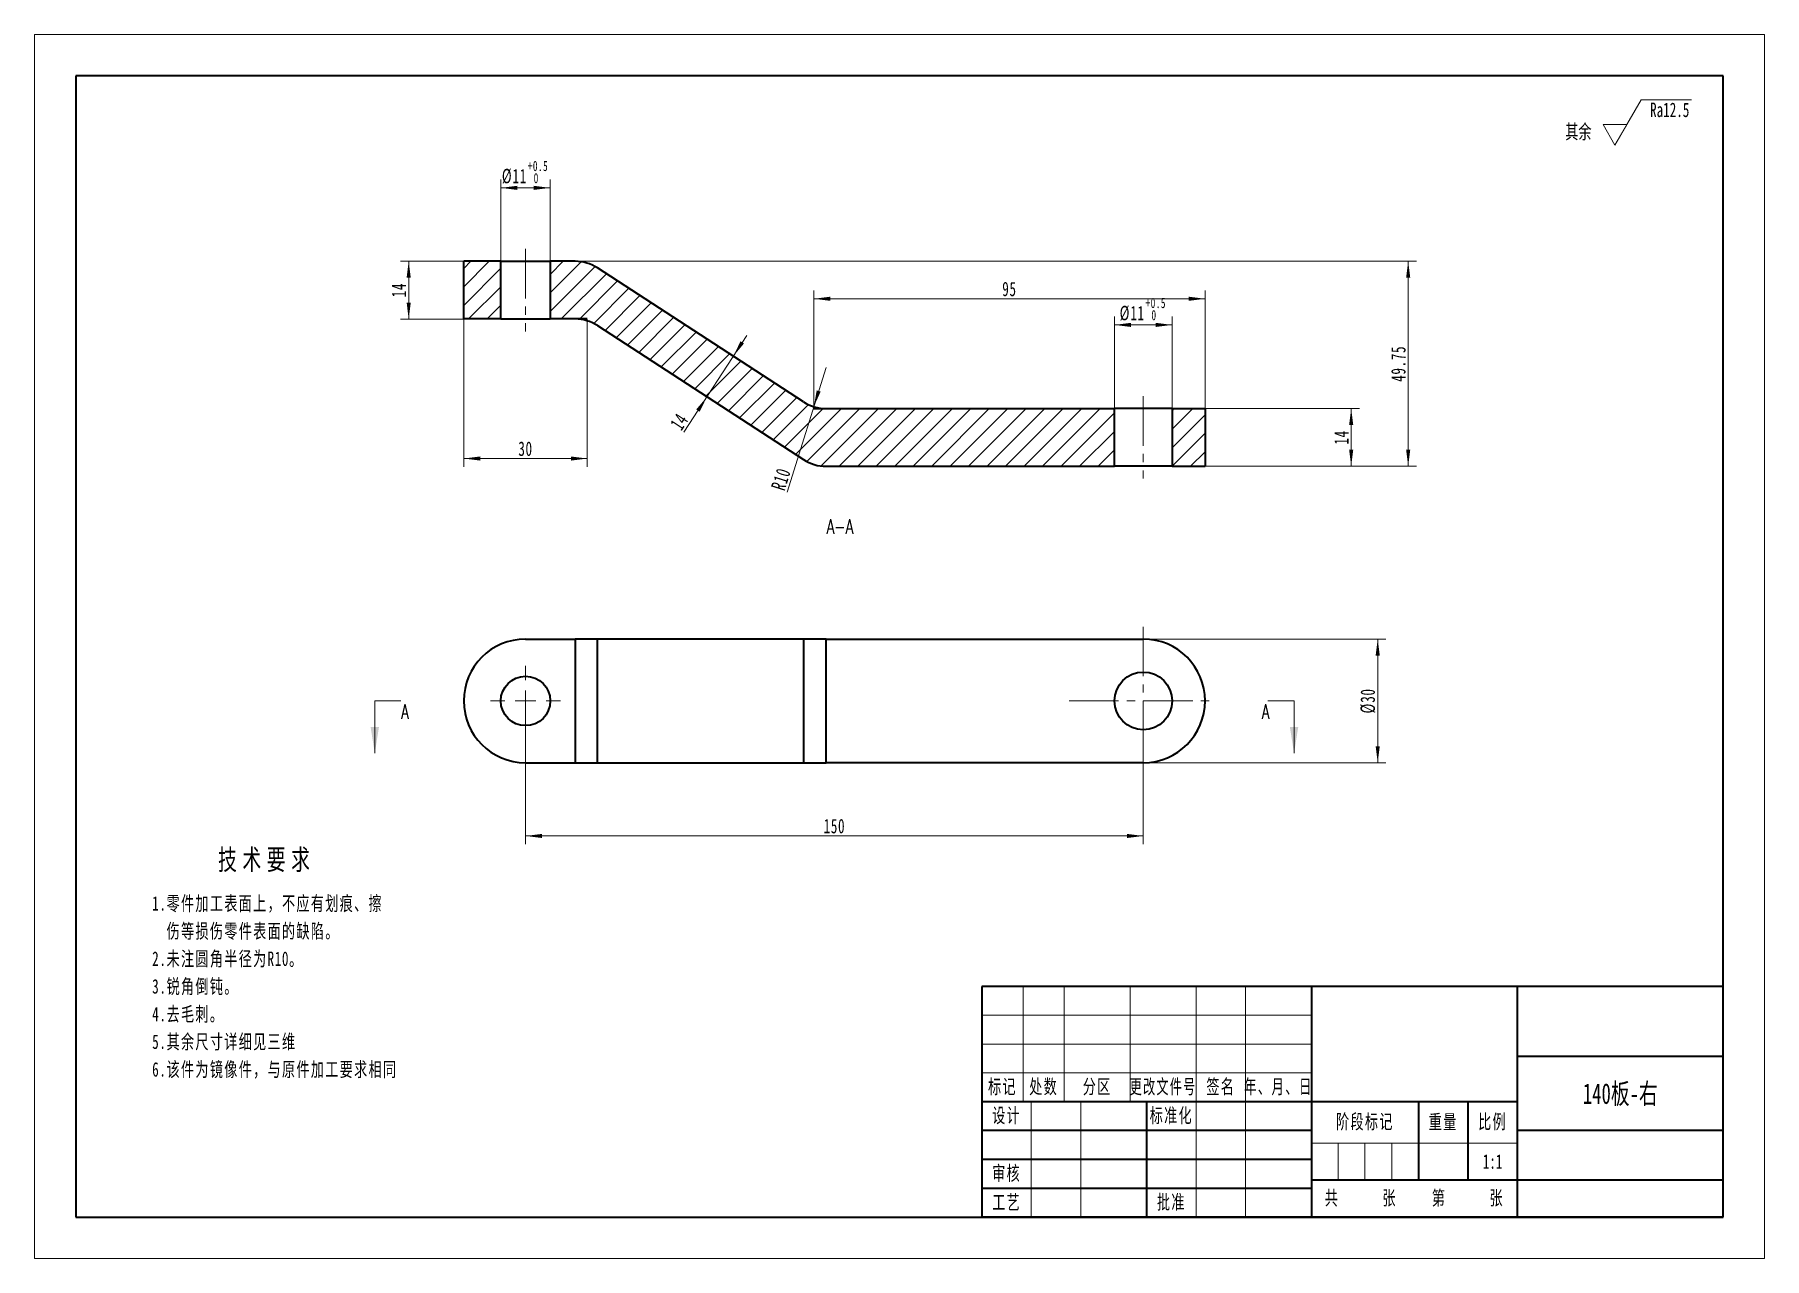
# Model space of a CAD drawing. Header units: millimetres. Extents: x -210 to 210, y -148 to 148.
import ezdxf
from ezdxf.enums import TextEntityAlignment as Align

# ---------------------------------------------------------------- set-up
doc = ezdxf.new("R2010")
doc.units = ezdxf.units.MM
doc.set_wipeout_variables(frame=1)
doc.linetypes.add('点画线', pattern=[18, 12, -2, 2, -2])
doc.layers.get('0').update_dxf_attribs({"lineweight": 35})
for name, color, linetype, lineweight in [('10', 7, 'Continuous', 18), ('中心线层', 1, '点画线', 18), ('剖面线层', 4, 'Continuous', 18), ('尺寸线层', 3, 'Continuous', 18), ('粗实线层', 7, 'Continuous', 35), ('细实线层', 7, 'Continuous', 18)]:
    doc.layers.add(name, color=color, linetype=linetype, lineweight=lineweight)
doc.styles.add('SLDTEXTSTYLE1', font='txt.shx', dxfattribs={"width": 0.7, "bigfont": 'gbcbig.shx'})
doc.styles.add('TitleStyle', font='', dxfattribs={"width": 0.667})
doc.styles.add('标准', font='', dxfattribs={"width": 0.667})
doc.styles.get('TitleStyle').set_extended_font_data('仿宋_gb2312')
doc.styles.get('标准').set_extended_font_data('仿宋_gb2312')
doc.dimstyles.new('GB_尺寸', dxfattribs={"dimtxt": 3.5, "dimasz": 4, "dimexe": 2, "dimexo": 0, "dimtad": 1, "dimdsep": 46, "dimtxsty": '标准', "dimblk": '_CAXARROW', "dimcen": 0, "dimdle": 6, "dimazin": 2, "dimtfac": 0.707107, "dimtdec": 3, "dimtmove": 2, "dimatfit": 3, "dimfxl": 0, "dimfrac": 2, "dimtolj": 1, "dimtzin": 0, "dimarcsym": 0})

msp = doc.modelspace()

# ---------------------------------------------------------------- texts
at = {"layer": '尺寸线层', "char_height": 3.5, "style": 'SLDTEXTSTYLE1'}
for s, insert, width, attachment_point in [('A-A', (-14.474, 27.371), 9.8, 8), ('A', (-121.051, -17.531), 2.8, 7), ('A', (87.921, -17.531), 2.8, 7)]:
    msp.add_mtext(s, dxfattribs=dict(at, insert=insert, width=width, attachment_point=attachment_point))

# ---------------------------------------------------------------- blocks, each defined once
blk = doc.blocks.new('$CAXA_FRAME_13B17AC1$')
at = {"layer": '粗实线层'}
for p, q in [((-200, 138.5), (-200, -138.5)), ((200, 138.5), (-200, 138.5)), ((200, -138.5), (200, 138.5)), ((-200, -138.5), (200, -138.5))]:
    blk.add_line(p, q, dxfattribs=at)
at = {"layer": '细实线层'}
for p, q in [((210, 148.5), (-210, 148.5)), ((-210, 148.5), (-210, -148.5)), ((210, -148.5), (210, 148.5)), ((-210, -148.5), (210, -148.5))]:
    blk.add_line(p, q, dxfattribs=at)
blk = doc.blocks.new('$CAXA_TITLE_151E506F$')
at = {"layer": '粗实线层'}
for p, q in [((0, 56), (-180, 56)), ((-180, 56), (-180, 0)), ((-100, 56), (-100, 0)), ((-50, 56), (-50, 0)), ((0, 0), (0, 56)), ((0, 39), (-50, 39)), ((-50, 28), (-180, 28)), ((-140, 28), (-140, 0)), ((-74, 28), (-74, 9)), ((-62, 28), (-62, 9)), ((-100, 21), (-180, 21)), ((0, 21), (-50, 21)), ((-100, 14), (-180, 14)), ((0, 9), (-100, 9)), ((-100, 7), (-180, 7)), ((0, 0), (-180, 0))]:
    blk.add_line(p, q, dxfattribs=at)
at = {"layer": '细实线层'}
for p, q in [((-170, 56), (-170, 28)), ((-160, 56), (-160, 28)), ((-144, 56), (-144, 28)), ((-128, 56), (-128, 0)), ((-116, 56), (-116, 0)), ((-100, 49), (-180, 49)), ((-100, 42), (-180, 42)), ((-100, 35), (-180, 35)), ((-168, 28), (-168, 0)), ((-156, 28), (-156, 0)), ((-50, 18), (-100, 18)), ((-93.5, 18), (-93.5, 9)), ((-87, 18), (-87, 9)), ((-80.5, 18), (-80.5, 9))]:
    blk.add_line(p, q, dxfattribs=at)
at = {"layer": '尺寸线层', "char_height": 3.5, "attachment_point": 5, "line_spacing_factor": 1.369753, "style": '标准'}
for s, insert, width in [('\\T1.1;标记', (-175, 31.5), 18), ('\\T1.1;处数', (-165, 31.5), 18), ('\\T1.1;分区', (-152, 31.5), 30), ('\\T1.1;{\\W0.618357;更改文件号}', (-136, 31.5), 30), ('\\T1.1;签名', (-122, 31.5), 22), ('\\T1.1;{\\W0.634692;年、月、日}', (-108, 31.5), 30), ('\\T1.1;设计', (-174, 24.5), 22), ('\\T1.1;标准化', (-134, 24.5), 22), ('\\T1.1;阶段标记', (-87, 23), 50), ('\\T1.1;重量', (-68, 23), 22), ('\\T1.1;比例', (-56, 23), 22), ('\\T1.1;审核', (-174, 10.5), 22), ('\\T1.1;工艺', (-174, 3.5), 22), ('\\T1.1;批准', (-134, 3.5), 22), ('\\T1.1;共', (-95, 4.5), 8), ('\\T1.1;张', (-81, 4.5), 8), ('\\T1.1;第', (-69, 4.5), 8), ('\\T1.1;张', (-55, 4.5), 8)]:
    blk.add_mtext(s, dxfattribs=dict(at, insert=insert, width=width))
at = {"layer": '尺寸线层', "style": '标准'}
for tag, height, width, p in [('标记C', 3.54, 0.667, (-175, 52.5)), ('处数C', 3.54, 0.667, (-165, 52.5)), ('分区C', 3.54, 0.667, (-152, 52.5)), ('更改文件号C', 3.54, 0.512156, (-136, 52.5)), ('更改签名C', 3.54, 0.459969, (-122, 52.5)), ('更改日期C', 3.54, 0.62723, (-108, 52.5)), ('单位名称', 5.05, 0.667, (-25, 47.5)), ('标记B', 3.54, 0.667, (-175, 45.5)), ('处数B', 3.54, 0.667, (-165, 45.5)), ('分区B', 3.54, 0.667, (-152, 45.5)), ('更改文件号B', 3.54, 0.512156, (-136, 45.5)), ('更改签名B', 3.54, 0.459969, (-122, 45.5)), ('更改日期B', 3.54, 0.62723, (-108, 45.5)), ('材料名称', 5.05, 0.667, (-75, 42)), ('标记A', 3.54, 0.667, (-175, 38.5)), ('处数A', 3.54, 0.667, (-165, 38.5)), ('分区A', 3.54, 0.667, (-152, 38.5)), ('更改文件号A', 3.54, 0.512156, (-136, 38.5)), ('更改签名A', 3.54, 0.459969, (-122, 38.5)), ('更改日期A', 3.54, 0.62723, (-108, 38.5)), ('图纸名称', 5.05, 0.667, (-25, 30)), ('设计', 3.54, 0.667, (-162, 24.5)), ('设计日期', 3.54, 0.667, (-148, 24.5)), ('标准化', 3.54, 0.667, (-122, 24.5)), ('标准化日期', 3.54, 0.569556, (-108, 24.5)), ('图纸编号', 5.05, 0.667, (-25, 15)), ('审核', 3.54, 0.667, (-162, 10.5)), ('审核日期', 3.54, 0.667, (-148, 10.5)), ('阶段标记S', 3.54, 0.229984, (-96.75, 13.5)), ('阶段标记A', 3.54, 0.229984, (-90.25, 13.5)), ('阶段标记B', 3.54, 0.229984, (-83.75, 13.5)), ('阶段标记C', 3.54, 0.229984, (-77.25, 13.5)), ('重量', 3.54, 0.667, (-68, 13.5)), ('图纸比例', 3.54, 0.524733, (-56, 13.5)), ('工艺', 3.54, 0.667, (-162, 3.5)), ('工艺日期', 3.54, 0.667, (-148, 3.5)), ('批准', 3.54, 0.667, (-122, 3.5)), ('批准日期', 3.54, 0.667, (-108, 3.5)), ('页数', 3.54, 0.667, (-88, 4.5)), ('页码', 3.54, 0.667, (-62, 4.5)), ('投影符号', 3.54, 0.667, (-25, 4.5))]:
    blk.add_attdef(tag, text='', height=height, dxfattribs=dict(at, width=width)).set_placement(p, align=Align.MIDDLE_CENTER)
blk = doc.blocks.new('*X4')
at = {"layer": '尺寸线层', "color": 0, "linetype": 'ByBlock', "lineweight": -2, "line_spacing_factor": 1.15057}
for s, insert, char_height, width, attachment_point, style in [('\\T1.3;技术要求', (27.83, 0), 5, 114.1797, 2, 'TitleStyle'), ('\\T1.1;\\pxi-1,l1;1.零件加工表面上，不应有划痕、擦伤等损伤零件表面的缺陷。\\P2.未注圆角半径为R10。\\P3.锐角倒钝。\\P4.去毛刺。\\P5.其余尺寸详细见三维\\P6.该件为镜像件，与原件加工要求相同\\P', (0, -11.39), 3.5, 57.0899, 1, '标准')]:
    blk.add_mtext(s, dxfattribs=dict(at, insert=insert, char_height=char_height, width=width, attachment_point=attachment_point, style=style))
blk = doc.blocks.new('SW_CENTERMARKSYMBOL_0_9')
at = {"layer": '10', "color": 0}
for p, q in [((0, 5), (0, 8.5)), ((-5, 0), (-8.5, 0)), ((0, 0), (-2.5, 0)), ((0, 0), (0, 2.5)), ((0, 0), (0, -2.5)), ((0, 0), (2.5, 0)), ((5, 0), (8.5, 0)), ((0, -5), (0, -8.5))]:
    blk.add_line(p, q, dxfattribs=at)
blk = doc.blocks.new('*X6')
at = {"layer": '尺寸线层', "linetype": 'Continuous'}
for points in [[(109.67, 57.73), (110.17, 53.73), (109.17, 53.73)], [(109.67, 43.73), (110.17, 47.73), (109.17, 47.73)]]:
    blk.add_hatch(color=0, dxfattribs=at).paths.add_polyline_path(points, flags=0)
at = {"layer": '尺寸线层', "color": 0, "linetype": 'Continuous'}
for p, q in [((74.2, 57.73), (111.67, 57.73)), ((109.67, 57.73), (109.67, 43.73)), ((74.2, 43.73), (111.67, 43.73))]:
    blk.add_line(p, q, dxfattribs=at)
at = {"layer": '尺寸线层', "color": 0, "insert": (107.3, 50.73), "char_height": 3.5, "width": 7, "attachment_point": 5, "rotation": 90, "line_spacing_factor": 1.15057, "style": '标准'}
blk.add_mtext('\\T1.1;14', dxfattribs=at)
blk = doc.blocks.new('_CAXARROW')
blk.add_hatch(color=0).paths.add_polyline_path([(0, 0), (-1, 0.125), (-1, -0.125)], flags=0)
blk = doc.blocks.new('*X7')
at = {"layer": '尺寸线层', "linetype": 'Continuous'}
for points in [[(123.51, 93.48), (123.01, 89.48), (124.01, 89.48)], [(123.51, 43.73), (123.01, 47.73), (124.01, 47.73)]]:
    blk.add_hatch(color=0, dxfattribs=at).paths.add_polyline_path(points, flags=0)
at = {"layer": '尺寸线层', "color": 0, "linetype": 'Continuous'}
for p, q in [((-78.77, 93.48), (125.51, 93.48)), ((123.51, 43.73), (123.51, 93.48)), ((52.2, 43.73), (125.51, 43.73))]:
    blk.add_line(p, q, dxfattribs=at)
at = {"layer": '尺寸线层', "color": 0, "insert": (121.15, 68.61), "char_height": 3.5, "width": 16.3592, "attachment_point": 5, "rotation": 90, "line_spacing_factor": 1.15057, "style": '标准'}
blk.add_mtext('\\T1.1;49.75', dxfattribs=at)
blk = doc.blocks.new('*X8')
at = {"layer": '尺寸线层', "linetype": 'Continuous'}
for points in [[(-40.36, 70.44), (-37.76, 73.53), (-38.6, 74.07)], [(-46.75, 60.6), (-48.52, 56.98), (-49.35, 57.52)]]:
    blk.add_hatch(color=0, dxfattribs=at).paths.add_polyline_path(points, flags=0)
at = {"layer": '尺寸线层', "color": 0, "linetype": 'Continuous'}
for p, q in [((-37.09, 75.47), (-52.33, 52.03)), ((-34.26, 66.48), (-42.03, 71.53)), ((-40.65, 56.63), (-48.43, 61.69))]:
    blk.add_line(p, q, dxfattribs=at)
at = {"layer": '尺寸线层', "color": 0, "insert": (-53.49, 54.58), "char_height": 3.5, "width": 7, "attachment_point": 5, "rotation": 56.9761, "line_spacing_factor": 1.15057, "style": '标准'}
blk.add_mtext('\\T1.1;14', dxfattribs=at)
blk = doc.blocks.new('*X9')
at = {"layer": '尺寸线层', "linetype": 'Continuous'}
for points in [[(-119.17, 93.48), (-118.67, 89.48), (-119.67, 89.48)], [(-119.17, 79.48), (-118.67, 83.48), (-119.67, 83.48)]]:
    blk.add_hatch(color=0, dxfattribs=at).paths.add_polyline_path(points, flags=0)
at = {"layer": '尺寸线层', "color": 0, "linetype": 'Continuous'}
for p, q in [((-105.8, 93.48), (-121.17, 93.48)), ((-119.17, 93.48), (-119.17, 79.48)), ((-105.8, 79.48), (-121.17, 79.48))]:
    blk.add_line(p, q, dxfattribs=at)
at = {"layer": '尺寸线层', "color": 0, "insert": (-121.54, 86.48), "char_height": 3.5, "width": 7, "attachment_point": 5, "rotation": 90, "line_spacing_factor": 1.15057, "style": '标准'}
blk.add_mtext('\\T1.1;14', dxfattribs=at)
blk = doc.blocks.new('*X10')
at = {"layer": '尺寸线层', "linetype": 'Continuous'}
blk.add_hatch(color=0, dxfattribs=at).paths.add_polyline_path([(-20.81, 58.19), (-20.1, 62.15), (-19.15, 61.86)], flags=0)
at = {"layer": '尺寸线层', "color": 0, "linetype": 'Continuous'}
blk.add_line((-27.27, 37.49), (-17.84, 67.73), dxfattribs=at)
at = {"layer": '尺寸线层', "color": 0, "linetype": 'Continuous', "insert": (-28.77, 40.62), "char_height": 3.5, "width": 9.6812, "attachment_point": 5, "rotation": 72.6793, "line_spacing_factor": 1.15057, "style": '标准'}
blk.add_mtext('\\T1.1;R10', dxfattribs=at)
blk = doc.blocks.new('*X11')
at = {"layer": '尺寸线层', "linetype": 'Continuous'}
for points in [[(116.11, 1.8), (116.61, -2.2), (115.61, -2.2)], [(116.11, -28.2), (116.61, -24.2), (115.61, -24.2)]]:
    blk.add_hatch(color=0, dxfattribs=at).paths.add_polyline_path(points, flags=0)
at = {"layer": '尺寸线层', "color": 0, "linetype": 'Continuous'}
for p, q in [((59.2, 1.8), (118.11, 1.8)), ((116.11, 1.8), (116.11, -28.2)), ((59.2, -28.2), (118.11, -28.2))]:
    blk.add_line(p, q, dxfattribs=at)
at = {"layer": '尺寸线层', "color": 0, "insert": (113.76, -13.2), "char_height": 3.5, "width": 11.7255, "attachment_point": 5, "rotation": 90, "line_spacing_factor": 1.15057, "style": '标准'}
blk.add_mtext('\\T1.1;%%C30', dxfattribs=at)
blk = doc.blocks.new('*X12')
at = {"layer": '尺寸线层', "linetype": 'Continuous'}
for points in [[(-90.8, -45.98), (-86.8, -45.48), (-86.8, -46.48)], [(59.2, -45.98), (55.2, -45.48), (55.2, -46.48)]]:
    blk.add_hatch(color=0, dxfattribs=at).paths.add_polyline_path(points, flags=0)
at = {"layer": '尺寸线层', "color": 0, "linetype": 'Continuous'}
for p, q in [((-90.8, -13.2), (-90.8, -47.98)), ((59.2, -13.2), (59.2, -47.98)), ((-90.8, -45.98), (59.2, -45.98))]:
    blk.add_line(p, q, dxfattribs=at)
at = {"layer": '尺寸线层', "color": 0, "insert": (-15.8, -43.61), "char_height": 3.5, "width": 9.3027, "attachment_point": 5, "line_spacing_factor": 1.15057, "style": '标准'}
blk.add_mtext('\\T1.1;150', dxfattribs=at)
blk = doc.blocks.new('*X14')
at = {"layer": '尺寸线层', "color": 0, "char_height": 3.5, "attachment_point": 1, "line_spacing_factor": 1.15057, "style": '标准'}
for s, insert, width in [('\\T1.1;{\\H0.707107x;+0.5}', (-90.25, 117.86), 19.6447), ('\\T1.1;%%C11', (-96.54, 115.93), 45.8989), ('\\T1.1;{\\H0.707107x;0}', (-88.82, 114.91), 19.6447)]:
    blk.add_mtext(s, dxfattribs=dict(at, insert=insert, width=width))
blk = doc.blocks.new('*X13')
at = {"layer": '尺寸线层', "linetype": 'Continuous'}
for points in [[(-96.8, 111.31), (-92.8, 110.81), (-92.8, 111.81)], [(-84.8, 111.31), (-88.8, 110.81), (-88.8, 111.81)]]:
    blk.add_hatch(color=0, dxfattribs=at).paths.add_polyline_path(points, flags=0)
at = {"layer": '尺寸线层', "color": 0, "linetype": 'Continuous'}
for p, q in [((-96.8, 93.48), (-96.8, 113.31)), ((-84.8, 111.31), (-96.8, 111.31)), ((-84.8, 93.48), (-84.8, 113.31))]:
    blk.add_line(p, q, dxfattribs=at)
at = {"layer": '尺寸线层', "color": 0}
blk.add_blockref('*X14', (0, 0), dxfattribs=at)
blk = doc.blocks.new('*X16')
at = {"layer": '尺寸线层', "color": 0, "char_height": 3.5, "attachment_point": 1, "line_spacing_factor": 1.15057, "style": '标准'}
for s, insert, width in [('\\T1.1;{\\H0.707107x;+0.5}', (59.75, 84.61), 19.6447), ('\\T1.1;%%C11', (53.46, 82.68), 45.8989), ('\\T1.1;{\\H0.707107x;0}', (61.18, 81.66), 19.6447)]:
    blk.add_mtext(s, dxfattribs=dict(at, insert=insert, width=width))
blk = doc.blocks.new('*X15')
at = {"layer": '尺寸线层', "linetype": 'Continuous'}
for points in [[(52.2, 78.05), (56.2, 78.55), (56.2, 77.55)], [(66.2, 78.05), (62.2, 78.55), (62.2, 77.55)]]:
    blk.add_hatch(color=0, dxfattribs=at).paths.add_polyline_path(points, flags=0)
at = {"layer": '尺寸线层', "color": 0, "linetype": 'Continuous'}
for p, q in [((52.2, 57.73), (52.2, 80.05)), ((66.2, 57.73), (66.2, 80.05)), ((52.2, 78.05), (66.2, 78.05))]:
    blk.add_line(p, q, dxfattribs=at)
at = {"layer": '尺寸线层', "color": 0}
blk.add_blockref('*X16', (0, 0), dxfattribs=at)
blk = doc.blocks.new('*X17')
at = {"layer": '尺寸线层', "linetype": 'Continuous'}
for points in [[(-20.8, 84.39), (-16.8, 84.89), (-16.8, 83.89)], [(74.2, 84.39), (70.2, 84.89), (70.2, 83.89)]]:
    blk.add_hatch(color=0, dxfattribs=at).paths.add_polyline_path(points, flags=0)
at = {"layer": '尺寸线层', "color": 0, "linetype": 'Continuous'}
for p, q in [((-20.8, 57.73), (-20.8, 86.39)), ((-20.8, 84.39), (74.2, 84.39)), ((74.2, 57.73), (74.2, 86.39))]:
    blk.add_line(p, q, dxfattribs=at)
at = {"layer": '尺寸线层', "color": 0, "insert": (26.7, 86.74), "char_height": 3.5, "width": 7, "attachment_point": 5, "line_spacing_factor": 1.15057, "style": '标准'}
blk.add_mtext('\\T1.1;95', dxfattribs=at)
blk = doc.blocks.new('*X18')
at = {"layer": '尺寸线层', "linetype": 'Continuous'}
for points in [[(-105.8, 45.62), (-101.8, 46.12), (-101.8, 45.12)], [(-75.8, 45.62), (-79.8, 46.12), (-79.8, 45.12)]]:
    blk.add_hatch(color=0, dxfattribs=at).paths.add_polyline_path(points, flags=0)
at = {"layer": '尺寸线层', "color": 0, "linetype": 'Continuous'}
for p, q in [((-105.8, 79.48), (-105.8, 43.62)), ((-75.8, 79.48), (-75.8, 43.62)), ((-105.8, 45.62), (-75.8, 45.62))]:
    blk.add_line(p, q, dxfattribs=at)
at = {"layer": '尺寸线层', "color": 0, "insert": (-90.8, 47.98), "char_height": 3.5, "width": 7, "attachment_point": 5, "line_spacing_factor": 1.15057, "style": '标准'}
blk.add_mtext('\\T1.1;30', dxfattribs=at)
blk = doc.blocks.new('*X19')
at = {"layer": '尺寸线层', "color": 0, "linetype": 'Continuous'}
for p, q in [((0, 0), (6.35, 11)), ((6.35, 11), (18.57, 11)), ((0, 0), (-2.89, 5)), ((-2.89, 5), (2.89, 5))]:
    blk.add_line(p, q, dxfattribs=at)
at = {"layer": '尺寸线层', "color": 0, "style": '标准', "width": 0.667}
blk.add_text('Ra12.5', height=3.5, dxfattribs=at).set_placement((13.3, 8.56), align=Align.MIDDLE_CENTER)
blk.add_text('其余', height=3.5, dxfattribs=at).set_placement((-5.69, 3.25), align=Align.MIDDLE_RIGHT)

# ---------------------------------------------------------------- dimensions: what is measured, and where the dimension line sits
at = {"layer": '尺寸线层'}
for base, p1, p2, picture, middle in [((-96.801, 111.307), (-84.801, 93.482), (-96.801, 93.482), '*X13', (-90.801, 115.104)), ((66.199, 78.052), (52.199, 57.732), (66.199, 57.732), '*X15', (59.199, 81.85))]:
    dim = msp.add_linear_dim(base=base, p1=p1, p2=p2, text='\\A1;%%C11{\\H0.707107x;\\S+0.5^  0;}', dimstyle='GB_尺寸', override={"dimscale": 1, "dimsah": 1, "dimtfill": 1, "dimtzin": 0}, dxfattribs=at)
    dim.commit()
    dim.dimension.update_dxf_attribs({"geometry": picture, "text_midpoint": middle})
for base, p1, p2, angle, override, picture, middle in [((-119.171, 79.482), (-105.801, 93.482), (-105.801, 79.482), 270, {"dimscale": 1, "dimsah": 1, "dimtfill": 1, "dimtzin": 0}, '*X9', (-121.536, 86.482)), ((123.509, 93.482), (52.199, 43.732), (-78.766, 93.482), 90, {"dimscale": 1, "dimsah": 1, "dimtfill": 1, "dimtzin": 0}, '*X7', (121.154, 68.607)), ((109.669, 43.732), (74.199, 57.732), (74.199, 43.732), 270, {"dimscale": 1, "dimsah": 1, "dimtfill": 1, "dimtzin": 0}, '*X6', (107.304, 50.732)), ((116.114, -28.201), (59.199, 1.799), (59.199, -28.201), 270, {"dimscale": 1, "dimpost": '%%C<>', "dimsah": 1, "dimtfac": 1, "dimtfill": 1, "dimtzin": 0}, '*X11', (113.759, -13.201))]:
    dim = msp.add_linear_dim(base=base, p1=p1, p2=p2, angle=angle, dimstyle='GB_尺寸', override=override, dxfattribs=at)
    dim.commit()
    dim.dimension.update_dxf_attribs({"geometry": picture, "text_midpoint": middle})
for base, p1, p2, picture, middle in [((74.199, 84.388), (-20.801, 57.732), (74.199, 57.732), '*X17', (26.699, 86.744)), ((-75.801, 45.624), (-105.801, 79.482), (-75.801, 79.482), '*X18', (-90.801, 47.979)), ((59.199, -45.979), (-90.801, -13.201), (59.199, -13.201), '*X12', (-15.801, -43.614))]:
    dim = msp.add_linear_dim(base=base, p1=p1, p2=p2, dimstyle='GB_尺寸', override={"dimscale": 1, "dimsah": 1, "dimtfill": 1, "dimtzin": 0}, dxfattribs=at)
    dim.commit()
    dim.dimension.update_dxf_attribs({"geometry": picture, "text_midpoint": middle})
dim = msp.add_linear_dim(base=(-46.755, 60.602), p1=(-34.263, 66.482), p2=(-40.647, 56.632), angle=236.97613, text='14', dimstyle='GB_尺寸', override={"dimscale": 1, "dimsah": 1, "dimtfac": 1, "dimtfill": 1, "dimtzin": 0}, dxfattribs=at)
dim.commit()
dim.dimension.update_dxf_attribs({"geometry": '*X8', "text_midpoint": (-53.492, 54.577), "dimtype": 160})
dim = msp.add_radius_dim(center=(-17.837, 67.732), mpoint=(-20.814, 58.186), dimstyle='GB_尺寸', override={"dimscale": 1, "dimpost": 'R<>', "dimsah": 1, "dimtfill": 1, "dimtzin": 0}, dxfattribs=at)
dim.commit()
dim.dimension.update_dxf_attribs({"geometry": '*X10', "text_midpoint": (-26.513, 39.913)})

# ---------------------------------------------------------------- hatches: boundary and pattern name
at = {"layer": '剖面线层'}
h = msp.add_hatch(dxfattribs=at)
h.set_pattern_fill('ANSI31', color=256, style=0, pattern_type=0)
h.paths.add_polyline_path([(-96.801, 79.482), (-105.801, 79.482), (-105.801, 93.482), (-96.801, 93.482)], flags=0)
h = msp.add_hatch(dxfattribs=at)
h.set_pattern_fill('ANSI31', color=256, style=0, pattern_type=0)
edge = h.paths.add_edge_path(flags=0)
edge.add_arc((-17.837, 67.732), 10, 236.97613, 270, ccw=False)
edge.add_line((-17.837, 57.732), (52.199, 57.732))
edge.add_line((52.199, 57.732), (52.199, 43.732))
edge.add_line((52.199, 43.732), (-17.837, 43.732))
edge.add_arc((-17.837, 53.732), 10, 236.97613, 270)
edge.add_line((-23.287, 45.348), (-73.316, 77.867))
edge.add_arc((-78.766, 69.482), 10, 56.97613, 90, ccw=False)
edge.add_line((-78.766, 79.482), (-84.801, 79.482))
edge.add_line((-84.801, 79.482), (-84.801, 93.482))
edge.add_line((-84.801, 93.482), (-78.766, 93.482))
edge.add_arc((-78.766, 83.482), 10, 56.97613, 90)
edge.add_line((-73.316, 91.867), (-23.287, 59.348))
h = msp.add_hatch(dxfattribs=at)
h.set_pattern_fill('ANSI31', color=256, style=0, pattern_type=0)
h.paths.add_polyline_path([(66.199, 57.732), (74.199, 57.732), (74.199, 43.732), (66.199, 43.732)], flags=0)
at = {"layer": '尺寸线层'}
for points in [[(-127.401, -25.901), (-128.417, -19.551), (-126.385, -19.551)], [(95.799, -25.901), (94.783, -19.551), (96.815, -19.551)]]:
    msp.add_hatch(color=256, dxfattribs=at).paths.add_polyline_path(points, flags=0)

# ---------------------------------------------------------------- linework, layer by layer
at = {"layer": '中心线层'}
for p, q in [((-90.801, 96.482), (-90.801, 76.482)), ((59.199, 60.732), (59.199, 40.732)), ((59.199, 4.799), (59.199, -31.201)), ((41.199, -13.201), (77.199, -13.201))]:
    msp.add_line(p, q, dxfattribs=at)
at = {"layer": '尺寸线层'}
for p, q in [((-127.401, -13.201), (-121.051, -13.201)), ((-127.401, -13.201), (-127.401, -25.901)), ((95.799, -13.201), (89.449, -13.201)), ((95.799, -13.201), (95.799, -25.901))]:
    msp.add_line(p, q, dxfattribs=at)
at = {"layer": '粗实线层'}
for p, q in [((-105.801, 79.482), (-105.801, 93.482)), ((-96.801, 93.482), (-105.801, 93.482)), ((-96.801, 79.482), (-96.801, 93.482)), ((-96.801, 93.482), (-84.801, 93.482)), ((-84.801, 93.482), (-84.801, 79.482)), ((-78.766, 93.482), (-84.801, 93.482)), ((-23.287, 59.348), (-73.316, 91.867)), ((-96.801, 79.482), (-105.801, 79.482)), ((-96.801, 79.482), (-84.801, 79.482)), ((-75.801, 79.482), (-84.801, 79.482)), ((-73.316, 77.867), (-23.287, 45.348)), ((-20.801, 57.732), (52.199, 57.732)), ((52.199, 43.732), (52.199, 57.732)), ((66.199, 57.732), (52.199, 57.732)), ((66.199, 57.732), (66.199, 43.732)), ((66.199, 57.732), (74.199, 57.732)), ((74.199, 57.732), (74.199, 43.732)), ((-17.837, 43.732), (52.199, 43.732)), ((66.199, 43.732), (52.199, 43.732)), ((66.199, 43.732), (74.199, 43.732)), ((-90.801, 1.799), (-78.766, 1.799)), ((-78.766, 1.799), (-78.766, -28.201)), ((-73.316, 1.799), (-78.766, 1.799)), ((-73.316, -28.201), (-73.316, 1.799)), ((-23.287, 1.799), (-73.316, 1.799)), ((-23.287, 1.799), (-23.287, -28.201)), ((-17.837, 1.799), (-23.287, 1.799)), ((-17.837, 1.799), (59.199, 1.799)), ((-17.837, -28.201), (-17.837, 1.799)), ((-90.801, -28.201), (-78.766, -28.201)), ((-78.766, -28.201), (-73.316, -28.201)), ((-73.316, -28.201), (-23.287, -28.201)), ((-23.287, -28.201), (-17.837, -28.201)), ((59.199, -28.201), (-17.837, -28.201))]:
    msp.add_line(p, q, dxfattribs=at)
for centre, radius in [((-90.801, -13.201), 6), ((59.199, -13.201), 7)]:
    msp.add_circle(centre, radius, dxfattribs=at)
for centre, radius, start, end in [((-78.766, 83.482), 10, 56.97613, 90), ((-78.766, 69.482), 10, 56.97613, 90), ((-17.837, 67.732), 10, 236.97613, 270), ((-17.837, 53.732), 10, 236.97613, 270), ((-90.801, -13.201), 15, 90, 270), ((59.199, -13.201), 15, 270, 90)]:
    msp.add_arc(centre, radius, start, end, dxfattribs=at)

# ---------------------------------------------------------------- block references
at = {"layer": '中心线层', "xscale": -1, "rotation": 180}
msp.add_blockref('SW_CENTERMARKSYMBOL_0_9', (-90.801, -13.201), dxfattribs=at)
at = {"layer": '尺寸线层'}
msp.add_blockref('*X4', (-181.453, -49.205), dxfattribs=at)
at = {"layer": '粗实线层'}
msp.add_blockref('$CAXA_FRAME_13B17AC1$', (0, 0), dxfattribs=at)
ref = msp.add_blockref('$CAXA_TITLE_151E506F$', (200, -138.5), dxfattribs=at)
ref.add_attrib('图纸名称', '140板-右', dxfattribs={"layer": '尺寸线层', "height": 5, "style": '标准', "width": 0.667}).set_placement((175, -108.5), align=Align.MIDDLE_CENTER)
ref.add_attrib('图纸比例', '1:1', dxfattribs={"layer": '尺寸线层', "height": 3.5, "style": '标准', "width": 0.667}).set_placement((144, -125), align=Align.MIDDLE_CENTER)

msp.set_redraw_order([(e.dxf.handle, doc.entitydb.next_handle()) for e in msp.query("TEXT MTEXT ATTDEF DIMENSION ARC_DIMENSION")])  # texts and dimensions are drawn at this point

# ---------------------------------------------------------------- next in the draw order: wipeouts: each hides what was drawn before it
msp.add_wipeout([(173.709, 121.686), (176.596, 126.686), (176.596, 126.686), (170.822, 126.686), (170.822, 126.686)]).dxf.layer = '尺寸线层'

# ---------------------------------------------------------------- next in the draw order: block references
at = {"layer": '尺寸线层'}
msp.add_blockref('*X19', (173.709, 121.686), dxfattribs=at)

doc.saveas('drawing.dxf')
